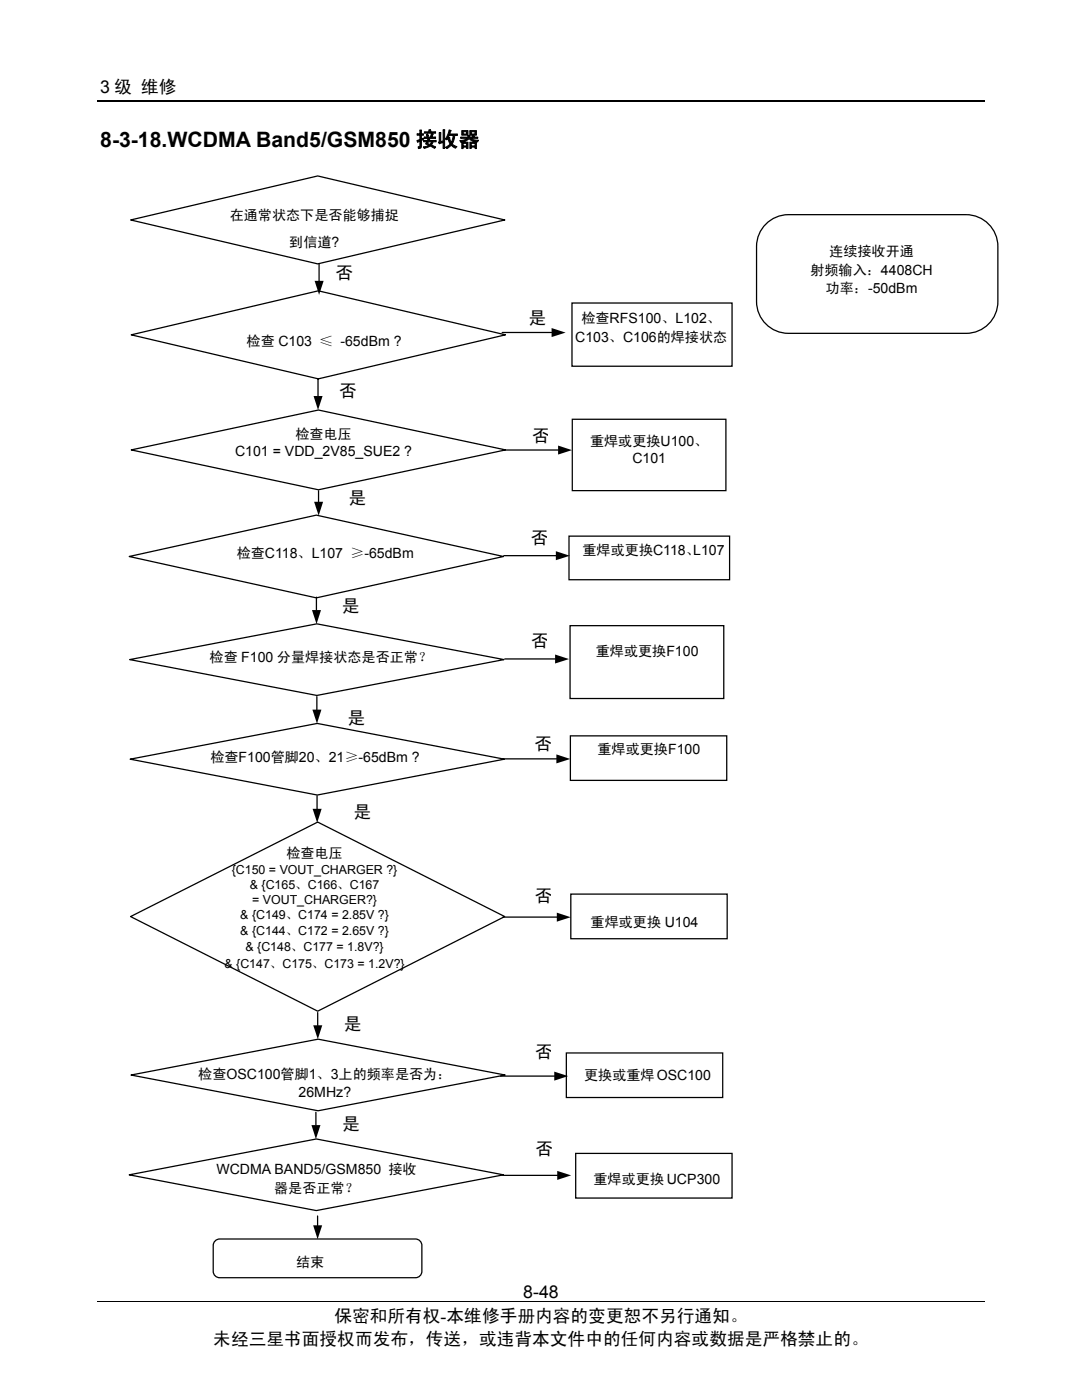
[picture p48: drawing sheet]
<svg xmlns="http://www.w3.org/2000/svg" width="216mm" height="279mm" viewBox="0 0 216 279" stroke-linecap="round" stroke-linejoin="round" font-family="sans-serif">
<defs><g id="words">
<text font-size="4.2" x="20" y="29.3">8-3-18.WCDMA Band5/GSM850 接收器</text>
<g font-size="3.5">
<text x="20" y="18.6">3 级 维修</text>
<text x="66.9" y="55.7">否</text>
<text x="105.5" y="64.7">是</text>
<text x="67.7" y="79.2">否</text>
<text x="106.2" y="88.2">否</text>
<text x="69.5" y="100.5">是</text>
<text x="105.9" y="108.5">否</text>
<text x="68.2" y="122.1">是</text>
<text x="106" y="129.1">否</text>
<text x="69.4" y="144.4">是</text>
<text x="106.7" y="149.6">否</text>
<text x="70.6" y="163.3">是</text>
<text x="106.7" y="180.1">否</text>
<text x="68.6" y="205.6">是</text>
<text x="106.8" y="211.2">否</text>
<text x="68.3" y="225.6">是</text>
<text x="106.8" y="230.4">否</text>
<text x="66.7" y="263.8">保密和所有权-本维修手册内容的变更恕不另行通知。</text>
<text x="104.4" y="259">8-48</text>
<text x="42.6" y="268.4">未经三星书面授权而发布，传送，或违背本文件中的任何内容或数据是严格禁止的。</text>
</g>
<g font-size="2.8">
<text x="45.8" y="43.8">在通常状态下是否能够捕捉</text>
<text x="57.7" y="49.3">到信道?</text>
<text x="165.5" y="51.2">连续接收开通</text>
<text x="161.7" y="54.8">射频输入：4408CH</text>
<text x="164.8" y="58.5">功率：-50dBm</text>
<text x="116" y="64.5">检查RFS100、L102、</text>
<text x="49.2" y="69.1">检查 C103 ≤ -65dBm ?</text>
<text x="114.8" y="68.2">C103、C106的焊接状态</text>
<text x="58.9" y="87.6">检查电压</text>
<text x="117.7" y="88.9">重焊或更换U100、</text>
<text x="46.9" y="91.1">C101 = VDD_2V85_SUE2 ?</text>
<text x="126.2" y="92.3">C101</text>
<text x="47.2" y="111.4">检查C118、L107 ≥-65dBm</text>
<text x="116.2" y="110.8">重焊或更换C118、</text>
<text x="138.3" y="110.8">L107</text>
<text x="118.9" y="130.9">重焊或更换F100</text>
<text x="41.8" y="132.2">检查 F100 分量焊接状态是否正常？</text>
<text x="42" y="152.1">检查F100管脚20、21≥-65dBm ?</text>
<text x="119.2" y="150.4">重焊或更换F100</text>
<text x="57.2" y="171.3">检查电压</text>
<text x="117.9" y="185">重焊或更换 U104</text>
<text x="39.6" y="215.4">检查OSC100管脚1、3上的频率是否为：</text>
<text x="116.6" y="215.6">更换或重焊OSC100</text>
<text x="59.6" y="218.8">26MHz?</text>
<text x="43.2" y="234.3">WCDMA BAND5/GSM850 接收</text>
<text x="54.7" y="238">器是否正常？</text>
<text x="118.4" y="236.2">重焊或更换 UCP300</text>
<text x="59.1" y="252.9">结束</text>
</g>
<g font-size="2.5">
<text x="46.2" y="174.4">{C150 = VOUT_CHARGER ?}</text>
<text x="49.8" y="177.4">&amp; {C165、C166、C167</text>
<text x="47.9" y="183.5">&amp; {C149、C174 = 2.85V ?}</text>
<text x="50.3" y="180.4">= VOUT_CHARGER?}</text>
<text x="47.9" y="186.7">&amp; {C144、C172 = 2.65V ?}</text>
<text x="49" y="189.9">&amp; {C148、C177 = 1.8V?}</text>
<text x="44.8" y="193.1">&amp; {C147、C175、C173 = 1.2V?}</text>
</g>
</g></defs>
<g fill="none" stroke="#000" stroke-width=".25">
<path d="M19.5 20.1h177M26.1 43.9l37.3-8.8 37.3 8.8-37.3 8.8zM63.7 52.6v3.5M152.8 44.7a6.4 6.4 0 0 1 4.5-1.9h35.5a6.4 6.4 0 0 1 6.3 6.4v11a6.3 6.3 0 0 1-6.3 6.3h-35.5a6.4 6.4 0 0 1-6.3-6.3v-11a6.3 6.3 0 0 1 1.8-4.5zM26.2 66.8l37.3-8.8 37.4 8.8-37.4 8.8zM63.5 75.6v3.5M100.2 66.4h9.9M114.1 60.5h32v12.6h-32zM26.2 89.8l37.3-8 37.4 8-37.4 7.9zM63.6 97.9v2.3M100.6 89.8h10.8M114.2 83.7h30.6v14.2h-30.6z"/>
<path d="M25.8 111.1l37.3-8.3 37.4 8.3-37.4 8.2zM63.1 119.2v2.6M100.5 110.9h10.5M113.5 107h32.1v8.7h-32.1zM25.9 131.6l37.3-7.1 37.4 7.1-37.4 7.2zM63.2 139v2.7M100.7 131.5h10.1M113.7 124.9h30.7v14.5h-30.7zM26 151.5l37.3-7.1 37.3 7.1-37.3 7.2zM63.3 158.8v2.7M100.3 151.4h10.8M113.8 146.9h31.2v8.8h-31.2z"/>
<path d="M113.9 178.4h31.2v8.9h-31.2zM26.1 182.9l37.3-18.8 37.3 18.8-37.3 18.9zM100.4 183h10.7M26.1 214.5l37.4-7.1 37.3 7.1-37.3 7.2zM63.4 202.1v2.6M99.8 214.8h10.8M113 210.1h31.2v8.9h-31.2zM25.8 234.5l37.3-7.2 37.4 7.2-37.4 7.1zM63 222v2.6M100.4 234.6h10.8M114.9 230.2h31.2v8.9h-31.2zM43.1 247.5l.7-.2h39.1a1.29 1.29 0 0 1 1.3 1.3v5.1a1.27 1.27 0 0 1-1.3 1.3h-39.1a1.28 1.28 0 0 1-1.3-1.3v-5.1l.1-.4z"/>
<path d="M63.4 242.7v1.9"/>
</g>
<path d="M19.5 259.8h177" fill="none" stroke="#000" stroke-width=".2"/>
<g fill="#000">
<path d="M62.8 56h1.8l-.9 2.8zM62.6 79h1.8l-.9 2.8zM110.1 65.5l2.8 .9-2.8 .9zM111.4 88.9l2.7 .9-2.7 .9zM62.7 100.1h1.8l-.9 2.8zM110.9 110l2.8 .9-2.8 .9zM62.3 121.8h1.8l-.9 2.7zM110.8 130.6l2.7 .9-2.7 .9zM62.3 141.6h1.8l-.9 2.8zM111 150.6l2.8 .9-2.8 .9zM62.4 161.4h1.8l-.9 2.8zM111.1 182.1l2.8 .9-2.8 .9z"/>
<path d="M62.5 204.6h1.8l-.9 2.8zM110.6 213.9l2.8 .9-2.8 .9zM62.1 224.5h1.8l-.9 2.8zM111.2 233.7l2.8 .9-2.8 .9zM62.5 244.5h1.8l-.9 2.8z"/>
</g>
<use href="#words"/>
</svg>
